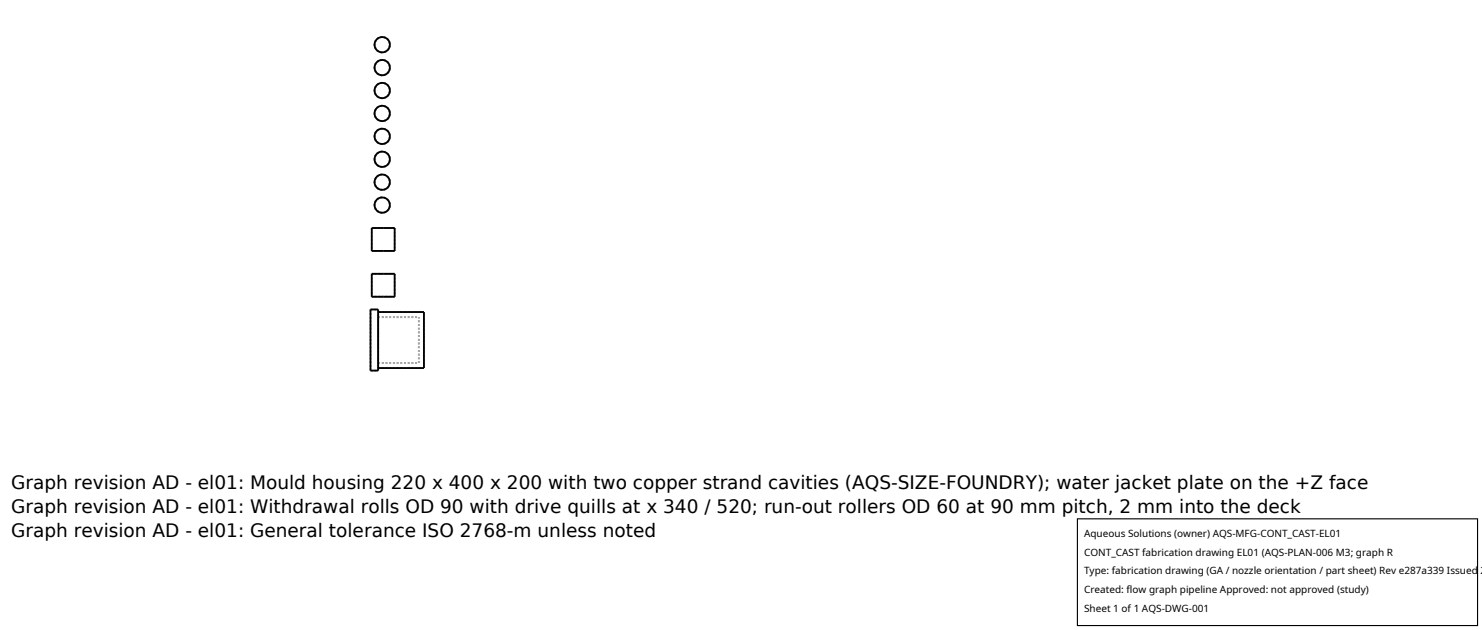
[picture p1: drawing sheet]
<svg xmlns="http://www.w3.org/2000/svg" width="212mm" height="90mm" viewBox="0 0 212 90" stroke-linecap="round" stroke-linejoin="round" font-family="sans-serif">
<defs><g id="words">
<g font-size="2.6">
<text x="1.6" y="69.8">Graph revision AD - el01: Mould housing 220 x 400 x 200 with two copper strand cavities (AQS-SIZE-FOUNDRY); water jacket plate on the +Z face</text>
<text x="1.6" y="73.3">Graph revision AD - el01: Withdrawal rolls OD 90 with drive quills at x 340 / 520; run-out rollers OD 60 at 90 mm pitch, 2 mm into the deck</text>
<text x="1.6" y="76.7">Graph revision AD - el01: General tolerance ISO 2768-m unless noted</text>
</g>
<g font-size="1.4">
<text x="154.8" y="76.6">Aqueous Solutions (owner) AQS-MFG-CONT_CAST-EL01</text>
<text x="154.8" y="79.3">CONT_CAST fabrication drawing EL01 (AQS-PLAN-006 M3; graph R</text>
<text x="154.8" y="82">Type: fabrication drawing (GA / nozzle orientation / part sheet) Rev e287a339 Issued 2</text>
<text x="154.8" y="84.7">Created: flow graph pipeline Approved: not approved (study)</text>
<text x="154.8" y="87.4">Sheet 1 of 1 AQS-DWG-001</text>
</g>
</g></defs>
<g fill="none" stroke="#a0a0a0" stroke-width=".26" stroke-dasharray=".3 .3" stroke-linecap="butt">
<path d="M54.6 18.4l-.4 .1-.4 .2-.2 .3-.1 .4 .1 .4 .2 .4 .3 .3 .4 .1 .5-.1 .3-.2 .3-.4 .1-.4-.1-.4-.2-.4-.4-.2-.4-.1M54.6 15.1l-.4 .1-.4 .2-.2 .4-.1 .4 .1 .4 .2 .4 .4 .2 .4 .1 .4-.1 .3-.2 .3-.3 .1-.5-.1-.4-.2-.3-.4-.3-.4-.1M54.6 11.8l-.4 .1-.4 .2-.2 .4-.1 .4 .1 .4 .2 .4 .3 .2 .5 .1 .4-.1 .4-.2 .2-.3 .1-.4-.1-.5-.2-.3-.4-.3-.4-.1M54.6 8.6h-.4l-.4 .3-.2 .3-.1 .4 .1 .4 .2 .4 .3 .2 .4 .1h.5l.3-.2 .3-.4 .1-.4-.1-.4-.2-.4-.4-.2-.4-.1M54.6 5.3l-.4 .1-.4 .2-.2 .3-.1 .5 .1 .4 .2 .3 .3 .3 .5 .1 .4-.1 .3-.2 .3-.4 .1-.4-.1-.4-.2-.4-.4-.2-.4-.1M53.1 39.1h1.6M53.1 35.8h1.6M53.1 32.6h1.6M53.1 39.1v3.3M53.1 32.6v3.2M54.6 28.2l-.4 .1-.4 .2-.2 .3-.1 .5 .1 .4 .2 .3 .3 .3 .4 .1 .5-.1 .3-.2 .3-.4 .1-.4-.1-.4-.2-.4-.4-.2-.4-.1M54.6 24.9l-.4 .1-.4 .2-.2 .4-.1 .4 .1 .4 .2 .3 .3 .3 .5 .1 .4-.1 .3-.2 .3-.3 .1-.5-.1-.4-.2-.3-.4-.3-.4-.1"/>
<path d="M54.6 21.7h-.4l-.4 .3-.2 .3-.1 .4 .1 .4 .2 .4 .4 .3h.4h.4l.4-.3 .2-.3 .1-.4-.1-.5-.2-.3-.4-.3h-.4M54.7 39.1h1.7M54.7 35.8h1.7M54.7 32.6h1.7M56.4 39.1h-3.3M56.4 35.8h-3.3M56.4 32.6h-3.3M56.4 39.1v3.3M56.4 32.6v3.2M52.9 52.9h1.1M52.9 52.9v-8.7M52.9 44.2h1.1"/>
<path d="M53.1 42.4h1.6M54 52.6h6.6M54 44.6h6.6M54 52.6v-8M54 52.9v-8.7M54 51.8v-6.5M54 51.8h5.8M54 45.3h5.8M54.7 42.4h1.7M56.4 42.4h-3.3M59.8 51.8v-6.5M60.6 52.6v-8"/>
</g>
<g fill="none" stroke="#000" stroke-width=".26">
<path d="M53.1 39.1h3.3v3.3h-3.3zM53.1 32.6h3.3v3.2h-3.3zM52.9 44.2h1.1v8.7h-1.1zM54 44.6h6.6v8h-6.6"/>
<circle cx="54.6" cy="16.2" r="1.09"/>
<circle cx="54.6" cy="19.5" r="1.09"/>
<circle cx="54.6" cy="6.4" r="1.09"/>
<circle cx="54.6" cy="9.7" r="1.09"/>
<circle cx="54.6" cy="12.9" r="1.09"/>
<circle cx="54.6" cy="29.3" r="1.09"/>
<circle cx="54.6" cy="22.7" r="1.09"/>
<circle cx="54.6" cy="26" r="1.09"/>
</g>
<path d="M153.9 74.1h57.1v15.2h-57.1z" fill="#fff" stroke="#000" stroke-width=".16"/>
<use href="#words"/>
</svg>
